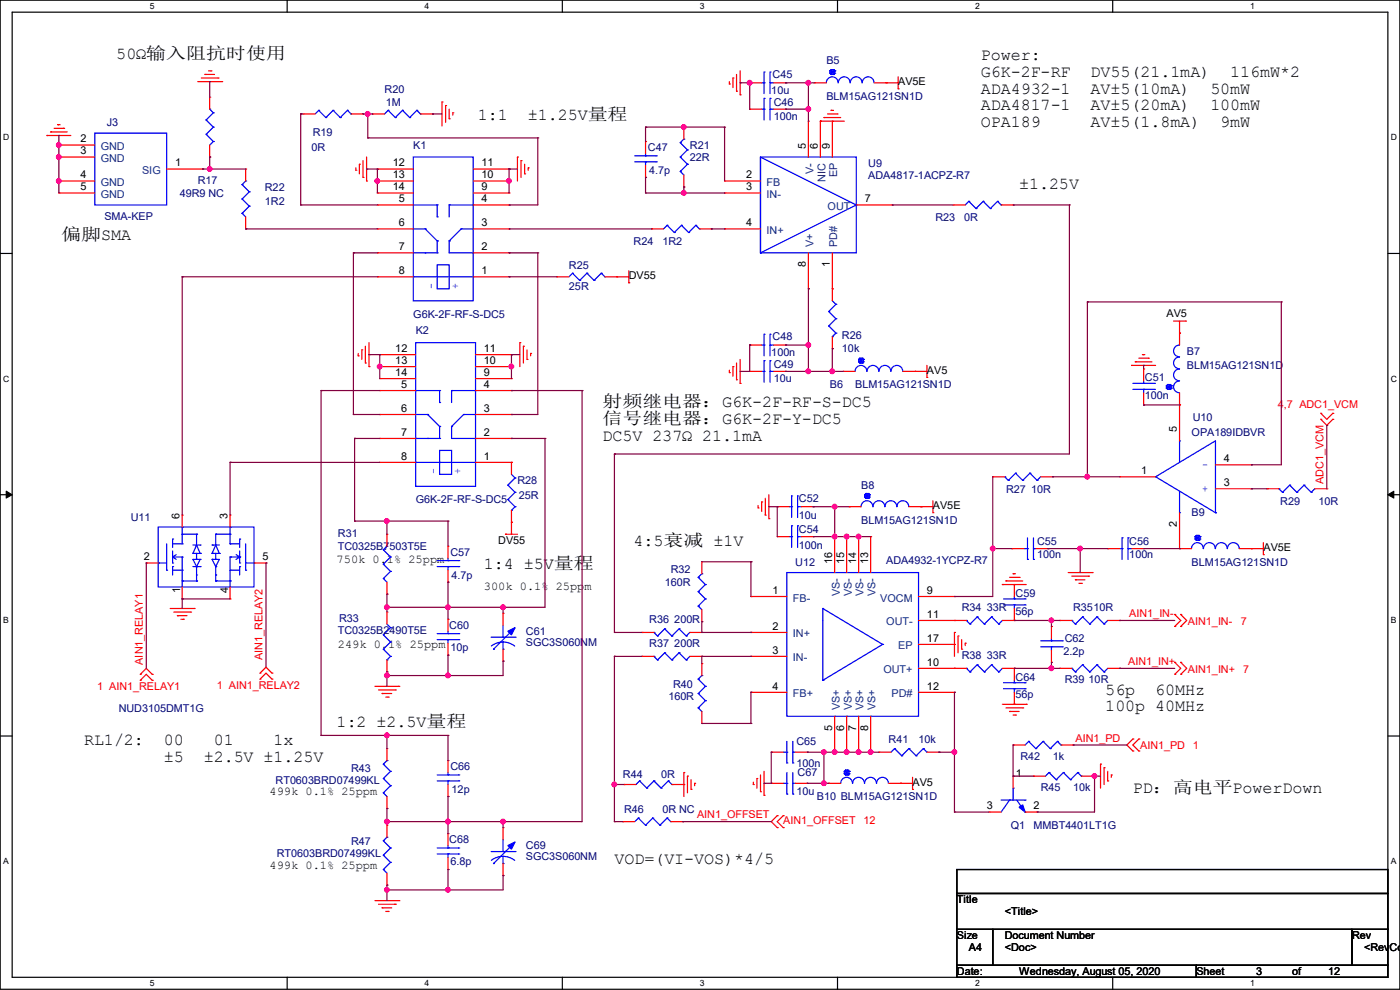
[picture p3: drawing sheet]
<svg xmlns="http://www.w3.org/2000/svg" width="297mm" height="210mm" viewBox="0 0 297 210" stroke-linecap="round" stroke-linejoin="round" font-family="sans-serif">
<defs><g id="words">
<g font-size="3.6">
<text x="24.7" y="12.5">50Ω输入阻抗时使用</text>
<text x="208.1" y="12.7">Power:</text>
<text x="208.1" y="16.3">G6K-2F-RF</text>
<text x="231.4" y="16.3">DV55(21.1mA)</text>
<text x="261" y="16.3">116mW*2</text>
<text x="208.1" y="19.9">ADA4932-1</text>
<text x="208.1" y="23.4">ADA4817-1</text>
<text x="231.4" y="19.9">AV±5(10mA)</text>
<text x="231.4" y="23.4">AV±5(20mA)</text>
<text x="256.8" y="19.9">50mW</text>
<text x="256.8" y="23.4">100mW</text>
<text x="101.4" y="25.4">1:1</text>
<text x="112" y="25.4">±1.25V量程</text>
<text x="208.1" y="27">OPA189</text>
<text x="231.4" y="27">AV±5(1.8mA)</text>
<text x="258.9" y="27">9mW</text>
<text x="216.2" y="40.2">±1.25V</text>
<text x="13" y="50.8">偏脚SMA</text>
<text x="127.8" y="86.4">射频继电器：G6K-2F-RF-S-DC5</text>
<text x="127.8" y="90">信号继电器：G6K-2F-Y-DC5</text>
<text x="127.8" y="93.5">DC5V 237Ω 21.1mA</text>
<text x="134.4" y="115.9">4:5衰减 ±1V</text>
<text x="102.7" y="120.7">1:4 ±5V量程</text>
<text x="234.5" y="147.4">56p</text>
<text x="245.1" y="147.4">60MHz</text>
<text x="71.4" y="154.2">1:2 ±2.5V量程</text>
<text x="234.5" y="150.9">100p 40MHz</text>
<text x="17.8" y="158">RL1/2:</text>
<text x="34.8" y="158">00</text>
<text x="34.8" y="161.6">±5</text>
<text x="43.2" y="161.6">±2.5V ±1.25V</text>
<text x="45.4" y="158">01</text>
<text x="58.1" y="158">1x</text>
<text x="240.3" y="168.2">PD：高电平PowerDown</text>
<text x="130.3" y="183.2">VOD=(VI-VOS)*4/5</text>
</g>
<g font-size="2.5">
<text x="71.4" y="119.5">750k 0.1% 25ppm</text>
<text x="102.7" y="125.1">300k 0.1% 25ppm</text>
<text x="71.7" y="137.5">249k 0.1% 25ppm</text>
<text x="57.2" y="168.7">499k 0.1% 25ppm</text>
<text x="57.2" y="184.2">499k 0.1% 25ppm</text>
</g>
<g font-size="2.3" fill="#000080">
<text x="163.9" y="16.6">C45</text>
<text x="175.3" y="13.5">B5</text>
<text x="81.6" y="19.6">R20</text>
<text x="81.8" y="22.4">1M</text>
<text x="163.6" y="19.9">10u</text>
<text x="164.1" y="22.4">C46</text>
<text x="175.3" y="21.2">BLM15AG121SN1D</text>
<text x="22.7" y="26.8">J3</text>
<text x="66.3" y="28.8">R19</text>
<text x="164.1" y="25.5">100n</text>
<text x="66.1" y="32.1">0R</text>
<text x="87.7" y="31.6">K1</text>
<text x="137.5" y="32.1">C47</text>
<text x="146.4" y="31.6">R21</text>
<text x="146.4" y="34.1">22R</text>
<text x="184.2" y="35.4">U9</text>
<text x="38.1" y="41.7">49R9 NC</text>
<text x="42" y="38.9">R17</text>
<text x="56.2" y="40.5">R22</text>
<text x="137.7" y="36.9">4.7p</text>
<text x="184.2" y="37.9">ADA4817-1ACPZ-R7</text>
<text x="22.1" y="46.6">SMA-KEP</text>
<text x="56.2" y="43.5">1R2</text>
<text x="198.4" y="46.8">R23</text>
<text x="204.5" y="46.8">0R</text>
<text x="134.4" y="51.9">R24</text>
<text x="140.5" y="51.9">1R2</text>
<text x="120.7" y="57">R25</text>
<text x="120.7" y="61.6">25R</text>
<text x="87.7" y="67.4">G6K-2F-RF-S-DC5</text>
<text x="88.2" y="71">K2</text>
<text x="178.6" y="72">R26</text>
<text x="163.6" y="75.5">100n</text>
<text x="163.9" y="72.2">C48</text>
<text x="178.6" y="74.8">10k</text>
<text x="251.8" y="75.3">B7</text>
<text x="164.1" y="78.1">C49</text>
<text x="164.1" y="81.1">10u</text>
<text x="176.1" y="82.4">B6</text>
<text x="181.4" y="82.4">BLM15AG121SN1D</text>
<text x="242.9" y="80.9">C51</text>
<text x="251.8" y="78.3">BLM15AG121SN1D</text>
<text x="242.9" y="84.7">100n</text>
<text x="253" y="89.2">U10</text>
<text x="252.8" y="92.5">OPA189IDBVR</text>
<text x="88.2" y="106.8">G6K-2F-RF-S-DC5</text>
<text x="109.8" y="102.7">R28</text>
<text x="110" y="105.7">25R</text>
<text x="169.5" y="106.5">C52</text>
<text x="182.7" y="103.7">B8</text>
<text x="213.4" y="104.5">R27</text>
<text x="218.7" y="104.5">10R</text>
<text x="271.6" y="107">R29</text>
<text x="279.7" y="107">10R</text>
<text x="27.7" y="110.6">U11</text>
<text x="71.7" y="113.9">R31</text>
<text x="169.5" y="110.1">10u</text>
<text x="169.5" y="113.1">C54</text>
<text x="182.7" y="111.1">BLM15AG121SN1D</text>
<text x="252.8" y="109.6">B9</text>
<text x="71.7" y="116.7">TC0325B7503T5E</text>
<text x="95.6" y="117.9">C57</text>
<text x="168.7" y="120">U12</text>
<text x="169.5" y="116.4">100n</text>
<text x="188" y="119.7">ADA4932-1YCPZ-R7</text>
<text x="220" y="115.7">C55</text>
<text x="220" y="118.4">100n</text>
<text x="239.6" y="115.7">C56</text>
<text x="239.6" y="118.4">100n</text>
<text x="252.8" y="120">BLM15AG121SN1D</text>
<text x="95.8" y="122.8">4.7p</text>
<text x="141" y="124.3">160R</text>
<text x="142.3" y="121.5">R32</text>
<text x="71.9" y="131.9">R33</text>
<text x="204" y="129.6">R34</text>
<text x="209.4" y="129.6">33R</text>
<text x="215.4" y="126.6">C59</text>
<text x="215.4" y="130.4">56p</text>
<text x="227.6" y="129.6">R3510R</text>
<text x="71.7" y="134.4">TC0325B2490T5E</text>
<text x="95.3" y="133.4">C60</text>
<text x="111.6" y="134.7">C61</text>
<text x="111.6" y="137">SGC3S060NM</text>
<text x="137.7" y="132.2">R36</text>
<text x="137.7" y="137.2">R37</text>
<text x="143.1" y="132.2">200R</text>
<text x="143.1" y="137.2">200R</text>
<text x="225.9" y="136.2">C62</text>
<text x="95.6" y="138">10p</text>
<text x="204" y="139.8">R38</text>
<text x="209.4" y="139.8">33R</text>
<text x="225.6" y="139">2.2p</text>
<text x="141.8" y="148.4">160R</text>
<text x="142.8" y="145.9">R40</text>
<text x="215.4" y="144.4">C64</text>
<text x="215.4" y="148.2">56p</text>
<text x="225.9" y="144.9">R39</text>
<text x="230.9" y="144.9">10R</text>
<text x="25.2" y="151">NUD3105DMT1G</text>
<text x="169" y="158.1">C65</text>
<text x="188.5" y="157.6">R41</text>
<text x="194.9" y="157.6">10k</text>
<text x="216.5" y="161.1">R42</text>
<text x="223.3" y="161.1">1k</text>
<text x="58.5" y="166.2">RT0603BRD07499KL</text>
<text x="74.5" y="163.7">R43</text>
<text x="95.6" y="163.4">C66</text>
<text x="132.1" y="164.9">R44</text>
<text x="140.3" y="164.9">0R</text>
<text x="169" y="162.6">100n</text>
<text x="169.2" y="164.7">C67</text>
<text x="220.8" y="167.7">R45</text>
<text x="227.6" y="167.7">10k</text>
<text x="95.8" y="168.2">12p</text>
<text x="132.4" y="172.6">R46</text>
<text x="140.5" y="172.6">0R NC</text>
<text x="169" y="168.7">10u</text>
<text x="173.3" y="169.8">B10 BLM15AG121SN1D</text>
<text x="74.5" y="179.2">R47</text>
<text x="95.3" y="178.9">C68</text>
<text x="214.4" y="175.9">Q1</text>
<text x="219.3" y="175.9">MMBT4401LT1G</text>
<text x="58.7" y="181.7">RT0603BRD07499KL</text>
<text x="95.6" y="183.5">6.8p</text>
<text x="111.6" y="180.2">C69</text>
<text x="111.6" y="182.5">SGC3S060NM</text>
</g>
<g font-size="2.3">
<text x="190.6" y="18.1">AV5E</text>
<text x="17.1" y="30.2">2</text>
<text x="17.1" y="32.8">3</text>
<text x="37.1" y="35.3">1</text>
<text x="83.4" y="35.3">12</text>
<text x="102.2" y="35.3">11</text>
<text x="170.9" y="31.5" transform="rotate(-90 170.9 31.5)">5</text>
<text x="173.5" y="31.5" transform="rotate(-90 173.5 31.5)">6</text>
<text x="176" y="31.5" transform="rotate(-90 176 31.5)">9</text>
<text x="17.1" y="37.8">4</text>
<text x="17.1" y="40.4">5</text>
<text x="83.4" y="37.8">13</text>
<text x="83.4" y="40.4">14</text>
<text x="102.2" y="40.4">9</text>
<text x="102.2" y="37.8">10</text>
<text x="158.3" y="40.4">3</text>
<text x="158.3" y="37.8">2</text>
<text x="84.6" y="42.9">5</text>
<text x="102.2" y="42.9">4</text>
<text x="183.4" y="42.9">7</text>
<text x="84.6" y="48">6</text>
<text x="84.6" y="53.1">7</text>
<text x="102.2" y="53.1">2</text>
<text x="102.2" y="48">3</text>
<text x="158.3" y="48">4</text>
<text x="84.6" y="58.2">8</text>
<text x="102.2" y="58.2">1</text>
<text x="133.4" y="59.3">DV55</text>
<text x="170.9" y="56.7" transform="rotate(-90 170.9 56.7)">8</text>
<text x="176" y="56.7" transform="rotate(-90 176 56.7)">1</text>
<text x="247.5" y="67.1">AV5</text>
<text x="83.9" y="74.7">12</text>
<text x="83.9" y="77.2">13</text>
<text x="102.7" y="77.2">10</text>
<text x="102.7" y="74.7">11</text>
<text x="83.9" y="79.8">14</text>
<text x="85.1" y="82.3">5</text>
<text x="102.7" y="82.3">4</text>
<text x="102.7" y="79.8">9</text>
<text x="196.7" y="79.3">AV5</text>
<text x="85.1" y="87.4">6</text>
<text x="102.7" y="87.4">3</text>
<text x="85.1" y="92.5">7</text>
<text x="102.7" y="92.5">2</text>
<text x="249.7" y="91.7" transform="rotate(-90 249.7 91.7)">5</text>
<text x="85.1" y="97.5">8</text>
<text x="102.7" y="97.5">1</text>
<text x="242.1" y="100.6">1</text>
<text x="259.6" y="98">4</text>
<text x="259.6" y="103.1">3</text>
<text x="38.1" y="110" transform="rotate(-90 38.1 110)">6</text>
<text x="48.3" y="110" transform="rotate(-90 48.3 110)">3</text>
<text x="197.9" y="108">AV5E</text>
<text x="249.7" y="111.8" transform="rotate(-90 249.7 111.8)">2</text>
<text x="30.5" y="118.9">2</text>
<text x="55.7" y="118.9">5</text>
<text x="105.7" y="115.4">DV55</text>
<text x="176.5" y="119.7" transform="rotate(-90 176.5 119.7)">16</text>
<text x="179.1" y="119.7" transform="rotate(-90 179.1 119.7)">15</text>
<text x="181.6" y="119.7" transform="rotate(-90 181.6 119.7)">14</text>
<text x="184.2" y="119.7" transform="rotate(-90 184.2 119.7)">13</text>
<text x="268" y="116.9">AV5E</text>
<text x="38.2" y="125.8" transform="rotate(-90 38.2 125.8)">1</text>
<text x="48.4" y="125.8" transform="rotate(-90 48.4 125.8)">4</text>
<text x="163.9" y="126">1</text>
<text x="196.7" y="126">9</text>
<text x="196.7" y="131.1">11</text>
<text x="163.9" y="133.6">2</text>
<text x="196.7" y="136.1">17</text>
<text x="163.9" y="138.7">3</text>
<text x="196.7" y="141.2">10</text>
<text x="163.9" y="146.3">4</text>
<text x="196.7" y="146.3">12</text>
<text x="176.5" y="155" transform="rotate(-90 176.5 155)">5</text>
<text x="179.1" y="155" transform="rotate(-90 179.1 155)">6</text>
<text x="181.6" y="155" transform="rotate(-90 181.6 155)">7</text>
<text x="184.2" y="155" transform="rotate(-90 184.2 155)">8</text>
<text x="193.6" y="166.7">AV5</text>
<text x="215.5" y="164.9">1</text>
<text x="209.4" y="171.7">3</text>
<text x="219.3" y="171.7">2</text>
<text x="203" y="191.6">Title</text>
<text x="213.2" y="194.1">&lt;Title&gt;</text>
<text x="203" y="199.2">Size</text>
<text x="205.5" y="201.8">A4</text>
<text x="213.2" y="199.2">Document Number</text>
<text x="213.2" y="201.8">&lt;Doc&gt;</text>
<text x="286.8" y="199.2">Rev</text>
<text x="289.4" y="201.8">&lt;RevCod</text>
<text x="203" y="206.8">Date:</text>
<text x="216.2" y="206.8">Wednesday, August 05, 2020</text>
<text x="253.8" y="206.8">Sheet</text>
<text x="266.5" y="206.8">3</text>
<text x="274.1" y="206.8">of</text>
<text x="281.7" y="206.8">12</text>
</g>
<g font-size="2.3" fill="#004080">
<text x="21.4" y="31.8">GND</text>
<text x="21.4" y="34.4">GND</text>
<text x="21.4" y="39.5">GND</text>
<text x="21.4" y="42">GND</text>
<text x="30.1" y="36.9">SIG</text>
<text x="162.6" y="42">IN-</text>
<text x="162.6" y="39.5">FB</text>
<text x="172.5" y="36.9" transform="rotate(-90 172.5 36.9)">V-</text>
<text x="175.1" y="38.5" transform="rotate(-90 175.1 38.5)">NIC</text>
<text x="177.6" y="37.6" transform="rotate(-90 177.6 37.6)">EP</text>
<text x="175.6" y="44.5">OUT</text>
<text x="162.6" y="49.6">IN+</text>
<text x="172.5" y="52.4" transform="rotate(-90 172.5 52.4)">V+</text>
<text x="177.6" y="52.4" transform="rotate(-90 177.6 52.4)">PD#</text>
<text x="168.2" y="127.6">FB-</text>
<text x="178.1" y="126.5" transform="rotate(-90 178.1 126.5)">VS-</text>
<text x="180.7" y="126.5" transform="rotate(-90 180.7 126.5)">VS-</text>
<text x="183.2" y="126.5" transform="rotate(-90 183.2 126.5)">VS-</text>
<text x="185.8" y="126.5" transform="rotate(-90 185.8 126.5)">VS-</text>
<text x="186.7" y="127.6">VOCM</text>
<text x="168.2" y="135.2">IN+</text>
<text x="188" y="132.7">OUT-</text>
<text x="190.6" y="137.8">EP</text>
<text x="168.2" y="140.3">IN-</text>
<text x="187.4" y="142.8">OUT+</text>
<text x="168.2" y="147.9">FB+</text>
<text x="189.2" y="147.9">PD#</text>
<text x="178.1" y="150.7" transform="rotate(-90 178.1 150.7)">VS+</text>
<text x="180.7" y="150.7" transform="rotate(-90 180.7 150.7)">VS+</text>
<text x="183.2" y="150.7" transform="rotate(-90 183.2 150.7)">VS+</text>
<text x="185.8" y="150.7" transform="rotate(-90 185.8 150.7)">VS+</text>
</g>
<g font-size="2.3" fill="#00f">
<text x="92.2" y="61.3" transform="rotate(-90 92.2 61.3)">-</text>
<text x="97.2" y="61.3" transform="rotate(-90 97.2 61.3)">+</text>
<text x="92.7" y="100.6" transform="rotate(-90 92.7 100.6)">-</text>
<text x="97.7" y="100.6" transform="rotate(-90 97.7 100.6)">+</text>
<text x="255.1" y="99.2">-</text>
<text x="255.1" y="104.3">+</text>
</g>
<g font-size="2.3" fill="#f00">
<text x="271.1" y="86.4">4,7 ADC1_VCM</text>
<text x="280.8" y="102.7" transform="rotate(-90 280.8 102.7)">ADC1_VCM</text>
<text x="239.6" y="130.9">AIN1_IN-</text>
<text x="252" y="132.7">AIN1_IN-</text>
<text x="263.2" y="132.7">7</text>
<text x="30.3" y="141" transform="rotate(-90 30.3 141)">AIN1_RELAY1</text>
<text x="55.7" y="140" transform="rotate(-90 55.7 140)">AIN1_RELAY2</text>
<text x="239.3" y="141.1">AIN1_IN+</text>
<text x="252" y="142.8">AIN1_IN+</text>
<text x="263.7" y="142.8">7</text>
<text x="20.6" y="146.4">1 AIN1_RELAY1</text>
<text x="46" y="146.1">1 AIN1_RELAY2</text>
<text x="228.1" y="157.3">AIN1_PD</text>
<text x="241.9" y="158.8">AIN1_PD</text>
<text x="253" y="158.8">1</text>
<text x="147.9" y="173.6">AIN1_OFFSET</text>
<text x="166.2" y="174.8">AIN1_OFFSET</text>
<text x="183.2" y="174.8">12</text>
</g>
<g font-size="1.8">
<text x="31.8" y="1.9">5</text>
<text x="90.1" y="1.9">4</text>
<text x="148.5" y="1.9">3</text>
<text x="206.8" y="1.9">2</text>
<text x="265.2" y="1.9">1</text>
<text x=".7" y="29.8">D</text>
<text x="295.1" y="29.8">D</text>
<text x=".7" y="80.9">C</text>
<text x="295.1" y="80.9">C</text>
<text x=".7" y="132.1">B</text>
<text x="295.1" y="132.1">B</text>
<text x=".7" y="183.3">A</text>
<text x="295.1" y="183.3">A</text>
<text x="31.8" y="209.2">5</text>
<text x="90.1" y="209.2">4</text>
<text x="148.5" y="209.2">3</text>
<text x="206.8" y="209.2">2</text>
<text x="265.2" y="209.2">1</text>
</g>
</g></defs>
<path d="M0 0h297v209.8h-297zM2.6 2.6h291.8v204.7h-291.8z" fill="none" stroke="#000" stroke-width=".25"/>
<g fill="#fff">
<path d="M31.7 .3h1v2h-1z"/>
<path d="M31.7 207.6h1v1.9h-1z"/>
</g>
<path d="M60.9 0v2.6M60.9 207.3v2.5" fill="none" stroke="#000" stroke-width=".25"/>
<g fill="#fff">
<path d="M90.1 .3h1v2h-1z"/>
<path d="M90.1 207.6h1v1.9h-1z"/>
</g>
<path d="M119.3 0v2.6M119.3 207.3v2.5" fill="none" stroke="#000" stroke-width=".25"/>
<g fill="#fff">
<path d="M148.5 .3h.9v2h-.9z"/>
<path d="M148.5 207.6h.9v1.9h-.9z"/>
</g>
<path d="M177.7 0v2.6M177.7 207.3v2.5" fill="none" stroke="#000" stroke-width=".25"/>
<g fill="#fff">
<path d="M206.8 .3h1v2h-1z"/>
<path d="M206.8 207.6h1v1.9h-1z"/>
</g>
<path d="M236.1 0v2.6M236.1 207.3v2.5" fill="none" stroke="#000" stroke-width=".25"/>
<g fill="#fff">
<path d="M265.2 .3h1v2h-1z"/>
<path d="M265.2 207.6h1v1.9h-1z"/>
<path d="M.7 28.2h1.2v1.9h-1.2z"/>
<path d="M295.1 28.2h1.2v1.9h-1.2z"/>
<path d="M.7 79.3h1.2v2h-1.2z"/>
<path d="M295.1 79.3h1.2v2h-1.2z"/>
</g>
<path d="M0 53.8h2.6M294.4 53.8h2.6" fill="none" stroke="#000" stroke-width=".25"/>
<g fill="#fff">
<path d="M.7 130.5h1.2v2h-1.2z"/>
<path d="M295.1 130.5h1.1v2h-1.1z"/>
</g>
<path d="M0 104.9h2.6M294.4 104.9h2.6" fill="none" stroke="#000" stroke-width=".25"/>
<path d="M1.3 104.2l1.3 .7-1.3 .8zM294.4 104.9l1.3-.7v1.5z" fill="#000" stroke="#000" stroke-width=".21"/>
<g fill="#fff">
<path d="M.7 181.7h1.2v2h-1.2z"/>
<path d="M295.1 181.7h1.1v2h-1.1z"/>
</g>
<path d="M0 156.1h2.6M294.4 156.1h2.6M203 184.4h91.4v5.1h-91.4zM203 189.5h91.4v7.6h-91.4zM203 197.1h7.6v7.7h-7.6zM210.6 197.1h76.2v7.7h-76.2zM286.8 197.1h7.6v7.7h-7.6zM203 204.8h50.8v2.5h-50.8zM253.8 204.8h40.6v2.5h-40.6z" fill="none" stroke="#000" stroke-width=".25"/>
<g fill="none" stroke="#f00" stroke-width=".25">
<path d="M42 17.3h5M42.7 16.6h3.6M43.5 15.8h.1M43.5 15.8h2M44.2 15h.5M44.7 15h.1M46.3 16.6h.1M47 17.3h.1M154.7 17.8h.1M154.7 17.3v.5M155.5 16.6h.1M155.5 16.6v2"/>
<path d="M156.3 19.3h.1M156.3 15.8v3.5M157 15v5.1M159 17.6h.1M159 17.6h2.6M164.1 17.6h2.6M166.7 17.6h.1M172.8 17.6h.1M172.8 17.6h2.5M185.5 17.6h5M188 17.6h.1M190.5 18.8h.1"/>
<path d="M190.5 16.3v2.5M9.9 28.7h.1M9.9 28.7h5.1M10.7 28h.1M10.7 28h3.6M11.5 27.2h2M12.2 26.5h.1M12.2 26.5h.5M12.5 30.8h.1M12.5 33.3h.1M12.5 38.4h.1M12.5 38.4h7.6"/>
<path d="M12.5 30.8h7.6M12.5 33.3h7.6M13.5 27.2h.1M35.3 35.9h7.7M43 35.9h.1M44.5 33.3h.1M44.5 20.6h.1M44.5 20.6v2.6M44.5 30.8v2.5M52.1 35.9h.1M52.1 35.9v2.5M64.3 24.2h.1"/>
<path d="M64.3 24.2h2.5M74.5 24.2h2.5M75.5 36.1h.1M75.5 35.6v.5M76.2 34.8h.1M76.2 34.8v2.1M77 37.6h.1M77 24.2h.1M77 34.1v3.5M77.8 38.4h.1M77.8 33.3v5.1M79 24.2h.1"/>
<path d="M79 24.2h2.6M80.1 35.9h.1M80.1 38.4h.1M80.1 38.4h7.6M80.1 35.9h7.6M89.2 24.2h2.5M91.7 24.2h.1M93.8 21.6h.1M93.8 21.6v5.1M94.5 22.4h.1M94.5 22.4v3.6M95.3 25.2h.1"/>
<path d="M95.3 23.2v2M96.1 23.9h.1M96.1 23.9v.5M100.4 38.4h7.6M100.4 35.9h7.6M108 38.4h.1M108 35.9h.1M109.8 33.3h.1M109.8 33.3v5.1M110.5 34.1h.1M110.5 34.1v3.5M111.3 36.9h.1"/>
<path d="M111.3 34.8v2.1M112.1 35.6h.1M112.1 35.6v.5M136.9 30h.1M136.9 37.6h.1M136.9 30v2.6M136.9 35.1v2.5M145.1 39.7h.1M145.1 27h.1M145.1 27v2.5M145.1 37.1v2.6M153.7 38.4h.1"/>
<path d="M153.7 38.4h7.6M157 20.1h.1M159 23.2h.1M159 23.2h2.6M164.1 23.2h2.6M166.7 23.2h.1M171.5 25.7h.1M171.5 25.7v7.6M174 25.7h.1M174 25.7h5.1M174 25.7v7.6M174.8 24.9h.1"/>
<path d="M174.8 24.9h3.6M175.6 24.2h2M176.3 23.4h.1M176.3 23.4h.5M176.6 25.7h.1M176.6 25.7v7.6M177.6 24.2h.1M12.5 40.9h.1M12.5 40.9h7.6M52.1 48.6h.1M52.1 46v2.6M80.1 43.5h.1"/>
<path d="M80.1 48.6h.1M80.1 53.6h.1M80.1 58.7h.1M80.1 40.9h.1M80.1 58.7h7.6M80.1 40.9h7.6M80.1 48.6h7.6M80.1 43.5h7.6M80.1 53.6h7.6M100.4 58.7h7.6M100.4 40.9h7.6M100.4 48.6h7.6"/>
<path d="M100.4 43.5h7.6M100.4 53.6h7.6M108 58.7h.1M108 53.6h.1M108 48.6h.1M108 43.5h.1M108 40.9h.1M118.2 58.7h.1M118.2 58.7h2.5M128.3 58.7h5.1M130.9 58.7h.1M133.4 60h.1"/>
<path d="M133.4 57.4v2.6M138.2 48.6h.1M138.2 48.6h2.6M148.4 48.6h2.5M150.9 48.6h.1M153.7 40.9h.1M153.7 48.6h.1M153.7 40.9h7.6M153.7 48.6h7.6M171.5 53.6v7.7M176.6 53.6v10.2M181.7 43.5h7.6"/>
<path d="M189.3 43.5h.1M202.2 43.5h.1M202.2 43.5h2.6M212.4 43.5h2.5M214.9 43.5h.1M76 75.5h.1M76 75v.5M76.8 74.2h.1M76.8 74.2v2M77.5 77h.1M77.5 73.4v3.6M78.3 77.8h.1"/>
<path d="M78.3 72.7v5.1M80.6 75.2h.1M80.6 77.8h.1M80.6 75.2h7.6M80.6 77.8h7.6M100.9 75.2h7.6M100.9 77.8h7.6M108.5 77.8h.1M108.5 75.2h.1M110.3 72.7h.1M110.3 72.7v5.1M111 73.4h.1"/>
<path d="M111 73.4v3.6M111.8 76.2h.1M111.8 74.2v2M112.6 75h.1M112.6 75v.5M154.7 79h.1M154.7 78.5v.5M155.5 77.8h.1M155.5 77.8v2M156.3 77v3.6M157 76.2v5.1M159 73.2h.1"/>
<path d="M159 78.8h.1M159 78.8h2.6M159 73.2h2.6M164.1 78.8h2.6M164.1 73.2h2.6M166.7 73.2h.1M166.7 78.8h.1M171.5 61.3h.1M176.6 61.3h.1M176.6 74h.1M176.6 71.4v2.6M178.9 78.8h.1"/>
<path d="M178.9 78.8h2.5M191.6 78.8h5M194.1 78.8h.1M196.6 77.5v2.6M240.1 77.5h.1M240.1 77.5h5.1M240.8 76.8h.1M240.8 76.8h3.6M241.6 76h2M242.4 75.2h.1M242.4 75.2h.5M242.6 78.3h.1"/>
<path d="M242.6 78.3v2.5M243.6 76h.1M249 68.1h2.5M250.2 70.7h.1M250.2 68.1v5.1M251.5 68.1h.1M80.6 82.8h.1M80.6 87.9h.1M80.6 93h.1M80.6 98.1h.1M80.6 80.3h.1M80.6 98.1h7.6"/>
<path d="M80.6 93h7.6M80.6 87.9h7.6M80.6 82.8h7.6M80.6 80.3h7.6M100.9 98.1h7.6M100.9 93h7.6M100.9 87.9h7.6M100.9 82.8h7.6M100.9 80.3h7.6M108.5 98.1h.1M108.5 93h.1M108.5 87.9h.1"/>
<path d="M108.5 82.8h.1M108.5 80.3h.1M108.5 98.1v2.5M156.3 80.6h.1M157 81.3h.1M196.6 80.1h.1M242.6 85.9h.1M242.6 83.4v2.5M250.2 85.9h.1M250.2 83.4v10.1M257.9 98.6h7.6M265.5 98.6h.1"/>
<path d="M280.2 88.9h.1M280.2 87.7h.1M280.2 88.9l1.3 1.3 1.2-1.3M280.2 87.7l1.3 1.2 1.2-1.2M282.7 88.9h.1M282.7 87.7h.1M31 119.4h.1M31 119.4h2.6M38.7 109.3h.1M38.7 109.3v2.5M48.8 109.3h.1M48.8 109.3v2.5"/>
<path d="M53.9 119.4h2.5M56.4 119.4h.1M82.1 113.3h.1M82.1 113.3v2.6M95 115.9h.1M95 115.9v2.5M107.2 113.3h.1M107.2 113.3h2.6M108.5 110.8h.1M108.5 108.2v5.1M148.9 119.2h.1M148.9 119.2v2.5"/>
<path d="M160.8 107.7h.1M160.8 107.2v.5M161.6 106.5h.1M161.6 106.5v2M162.3 109.3h.1M162.3 105.7v3.6M163.1 110h.1M163.1 104.9v5.1M164.9 107.5h.1M164.9 113.8h.1M164.9 107.5h2.5M164.9 113.8h2.5"/>
<path d="M170 107.5h2.5M170 113.8h2.5M172.5 107.5h.1M172.5 113.8h.1M177.1 113.8h.1M177.1 113.8v7.7M179.6 113.8h.1M179.6 113.8v7.7M180.1 107.5h.1M180.1 107.5h2.6M182.2 113.8h.1M182.2 113.8v7.7"/>
<path d="M184.7 113.8h.1M184.7 113.8v7.7M192.8 107.5h5.1M195.4 107.5h.1M197.9 108.8h.1M197.9 106.2v2.6M210.6 101.1h.1M210.6 101.1h2.5M214.7 116.4h.1M214.7 116.4h2.5M219.8 116.4h2.5M220.8 101.1h2.5"/>
<path d="M222.3 116.4h.1M223.3 101.1h.1M235 116.4h.1M235 116.4h2.5M237.5 101.1h.1M237.5 101.1h7.7M240.1 116.4h2.5M242.6 116.4h.1M250.2 116.4h.1M250.2 108.8v7.6M250.2 116.4h2.6M257.9 103.7h7.6"/>
<path d="M262.9 116.4h5.1M265.5 116.4h.1M265.5 103.7h.1M268 117.6h.1M268 115.1v2.5M268.8 103.7h.1M268.8 103.7h2.5M278.9 103.7h2.6M281.5 103.7h.1M36.1 129.1h5.1M36.9 129.8h3.5M37.6 130.6h.1"/>
<path d="M37.6 130.6h2.1M38.4 131.4h.5M38.7 127h.1M38.7 124.5v2.5M38.9 131.4h.1M40.4 129.8h.1M41.2 129.1h.1M48.8 127h.1M48.8 124.5v2.5M82.1 126h.1M82.1 129.8h.1M82.1 123.5v2.5"/>
<path d="M82.1 129.8v2.6M82.1 140v2.5M95 131.4h.1M95 139h.1M95 123.5h.1M95 120.9v2.6M95 131.4v2.5M95 136.4v2.6M106.7 130.1h.1M106.7 130.1v2.5M106.7 137.7v2.6M136.2 134.2h.1"/>
<path d="M136.2 139.2h.1M136.2 134.2h2.5M136.2 139.2h2.5M146.3 134.2h2.6M146.3 139.2h2.6M148.9 131.9h.1M148.9 134.2h.1M148.9 139.2h.1M148.9 129.3v2.6M159.3 126.5h.1M159.3 134.2h.1M159.3 139.2h.1"/>
<path d="M159.3 134.2h7.6M159.3 139.2h7.6M159.3 126.5h7.6M194.9 131.6h10.1M194.9 126.5h7.6M194.9 136.7h7.6M202.5 134.2h.1M202.5 131.6h.1M202.5 126.5h.1M202.5 136.7h.1M202.5 134.2v5M203.2 134.9h.1"/>
<path d="M203.2 134.9v3.6M204 137.7h.1M204 135.7v2M204.8 136.4h.1M204.8 136.4v.5M212.6 124h.1M212.6 124h5.1M212.6 131.6h2.6M213.4 123.2h.1M213.4 123.2h3.6M214.2 122.5h2M214.9 121.7h.1"/>
<path d="M214.9 121.7h.5M215.2 124h.1M215.2 131.6h.1M215.2 124v2.5M215.2 129.1v2.5M216.2 122.5h.1M223.1 132.9h.1M223.1 132.9v2.5M223.1 138v2.5M224.8 131.6h.1M224.8 131.6h2.6M226.6 121.5h5.1"/>
<path d="M227.4 122.2h3.5M228.1 123h.1M228.1 123h2.1M228.9 123.7h.5M229.4 123.7h.1M230.9 122.2h.1M231.7 121.5h.1M235 131.6h2.5M237.5 131.6h.1M249.2 130.3h.1M249.2 132.9h.1M249.2 130.3l1.3 1.3-1.3 1.3"/>
<path d="M250.5 130.3h.1M250.5 132.9h.1M250.5 130.3l1.3 1.3-1.3 1.3M29.8 143h.1M29.8 144.3h.1M29.8 143l1.2-1.2 1.3 1.2M29.8 144.3l1.2-1.3 1.3 1.3M32.3 143h.1M32.3 144.3h.1M55.2 142.8h.1M55.2 144.1h.1M55.2 142.8l1.2-1.3 1.3 1.3"/>
<path d="M55.2 144.1l1.2-1.3 1.3 1.3M57.7 142.8h.1M57.7 144.1h.1M79.5 145.6h5.1M80.3 146.3h3.6M81.1 147.1h.1M81.1 147.1h2M81.8 147.9h.5M82.1 158.8h.1M82.1 142.5h.1M82.1 158.8v2.5M82.3 147.9h.1"/>
<path d="M83.9 146.3h.1M84.6 145.6h.1M106.7 140.3h.1M148.9 153.5h.1M148.9 140.8h.1M148.9 140.8v2.5M148.9 150.9v2.6M159.3 146.9h.1M159.3 146.9h7.6M163.6 159.6h.1M163.6 159.6h2.6M168.7 159.6h2.5"/>
<path d="M171.2 159.6h.1M177.1 159.6h.1M177.1 151.9v7.7M179.6 159.6h.1M179.6 151.9v7.7M182.2 159.6h.1M182.2 151.9v7.7M184.7 159.6h.1M184.7 151.9v7.7M186.5 159.6h.1M186.5 159.6h2.5M194.9 141.8h10.1"/>
<path d="M194.9 146.9h7.6M196.6 159.6h2.6M199.2 159.6h.1M202.5 141.8h.1M202.5 146.9h.1M212.6 149.4h5.1M212.6 141.8h2.6M213.4 150.2h3.6M214.2 150.9h.1M214.2 150.9h2M214.9 158h.1M214.9 151.7h.5"/>
<path d="M214.9 158h2.6M215.2 141.8h.1M215.2 149.4h.1M215.2 141.8v2.5M215.2 146.9v2.5M215.4 151.7h.1M217 150.2h.1M217.7 149.4h.1M223.1 140.5h.1M224.8 141.8h.1M224.8 141.8h2.6M225.1 158h2.5"/>
<path d="M227.6 158h.1M235 141.8h2.5M237.5 141.8h.1M240.3 156.8h.1M240.3 159.3h.1M240.3 156.8l-1.2 1.2 1.2 1.3M241.6 159.3h.1M241.6 156.8h.1M241.6 156.8l-1.3 1.2 1.3 1.3M249.2 140.5h.1M249.2 143h.1M249.2 140.5l1.3 1.3-1.3 1.2"/>
<path d="M250.5 140.5h.1M250.5 143h.1M250.5 140.5l1.3 1.3-1.3 1.2M82.1 171.5h.1M82.1 175h.1M82.1 169v2.5M82.1 175v2.6M95 161.3h.1M95 169h.1M95 176.8h.1M95 161.3v2.6M95 166.4v2.6"/>
<path d="M95 176.8v2.6M106.7 175.6h.1M106.7 175.6v2.5M132.1 174.3h.1M132.1 174.3h2.6M132.4 166.4h.1M132.4 166.4h2.5M142.3 174.3h2.5M142.5 166.4h2.6M144.8 174.3h.1M145.1 163.9h.1M145.1 166.4h.1"/>
<path d="M145.1 163.9v5.1M145.8 164.6h.1M145.8 164.6v3.6M146.6 167.4h.1M146.6 165.4v2M147.4 166.2h.1M147.4 166.2v.5M159.8 166.4h.1M159.8 165.9v.5M160.6 165.1h.1M160.6 165.1v2.1M161.3 167.9h.1"/>
<path d="M161.3 164.4v3.5M162.1 168.7h.1M162.1 163.6v5.1M163.6 166.2h.1M163.6 166.2h2.6M164.9 173h.1M164.9 175.6h.1M164.9 173l-1.3 1.3 1.3 1.3M166.2 175.6h.1M166.2 173h.1M166.2 173l-1.3 1.3 1.3 1.3M168.7 166.2h2.5"/>
<path d="M171.2 166.2h.1M175.8 166.2h.1M175.8 166.2h2.6M188.5 166.2h5.1M191.1 166.2h.1M193.6 167.4h.1M193.6 164.9v2.5M209.8 172.3h.1M209.8 172.3h2.6M214.9 164.6h.1M214.9 164.6v2.6M217.5 172.3h2.5"/>
<path d="M219.2 164.6h.1M219.2 164.6h2.6M220 172.3h.1M229.4 164.6h2.5M231.9 164.6h.1M233.5 162.1h.1M233.5 162.1v5.1M234.2 162.9h.1M234.2 162.9v3.5M235 165.7h.1M235 163.6v2.1M235.8 164.4h.1"/>
<path d="M235.8 164.4v.5M79.5 191.1h5.1M80.3 191.8h3.6M81.1 192.6h.1M81.1 192.6h2M81.8 193.3h.5M82.1 187.7h.1M82.1 185.2v2.5M82.3 193.3h.1M83.9 191.8h.1M84.6 191.1h.1M95 184.4h.1"/>
<path d="M95 181.9v2.5M106.7 185.7h.1M106.7 183.2v2.5"/>
</g>
<g fill="none" stroke="#00f" stroke-width=".25">
<path d="M161.6 17.6h.5M162.1 17.6h.1M162.1 15.3h.1M162.1 15.3v4.6M163.4 15.3h.1M163.4 17.6h.1M163.4 15.3v4.6M163.4 17.6h.7M175.3 17.6a1.25 1.25 0 0 1 1.3-1.3 1.25 1.25 0 0 1 1.2 1.3M176.1 15.5h.1M176.1 15h.1M176.1 15.5l.2 .3"/>
<path d="M176.1 15v.5M176.1 15l1 .5M176.3 14.8h.1M176.3 15.8h.1M176.3 14.8l-.2 .2M176.3 14.8h.5M176.3 14.8l.5 1M176.3 15.8h.5M176.8 14.8h.1M176.8 15.8h.1M176.8 14.8l-.5 1M176.8 14.8l.3 .2"/>
<path d="M177.1 15h.1M177.1 15.5h.1M177.1 15l-1 .5M177.1 15v.5M177.1 15.5l-.3 .3M177.8 17.6a1.25 1.25 0 0 1 1.3-1.3 1.25 1.25 0 0 1 1.2 1.3M180.4 17.6a1.25 1.25 0 0 1 1.2-1.3 1.25 1.25 0 0 1 1.3 1.3M182.9 17.6a1.25 1.25 0 0 1 1.3-1.3 1.25 1.25 0 0 1 1.2 1.3M20.1 28.2h15.2v15.3h-15.2zM43.7 28.5h.1M43.7 25.4h.1M43.7 28.5l1.6 1.5"/>
<path d="M43.7 25.4l1.6 1.6M44.5 23.2h.1M44.5 23.2l.8 .7M45.3 30h.1M45.3 27h.1M45.3 23.9h.1M45.3 30l-.8 .8M45.3 27l-1.6 1.5M45.3 23.9l-1.6 1.5M51.4 39.2h.1M51.4 39.2l1.5 1.5M52.1 38.4h.1"/>
<path d="M52.1 38.4l-.7 .8M67.6 23.4h.1M67.6 23.4l-.8 .8M67.6 23.4l1.5 1.5M69.1 24.9h.1M70.7 23.4h.1M70.7 23.4l-1.6 1.5M70.7 23.4l1.5 1.5M72.2 24.9h.1M73.7 23.4h.1M73.7 23.4l-1.5 1.5M73.7 23.4l.8 .8"/>
<path d="M74.5 24.2h.1M82.3 23.4h.1M82.3 23.4l-.7 .8M82.3 23.4l1.6 1.5M83.9 24.9h.1M85.4 23.4h.1M85.4 23.4l-1.5 1.5M85.4 23.4l1.5 1.5M86.9 24.9h.1M87.7 33.3h12.7v30.5h-12.7zM88.4 23.4h.1M88.4 23.4l-1.5 1.5"/>
<path d="M88.4 23.4l.8 .8M89.2 24.2h.1M134.7 34.3h4.5M134.7 33.1h4.5M136.9 33.1h.1M136.9 34.3h.1M136.9 32.6v.5M136.9 34.3v.8M139.2 34.3h.1M139.2 33.1h.1M144.3 36.4h.1M144.3 33.3h.1"/>
<path d="M144.3 30.3h.1M144.3 36.4l.8 .7M144.3 33.3l1.5 1.5M144.3 30.3l1.5 1.5M145.1 29.5h.1M145.1 29.5l-.8 .8M145.8 34.8h.1M145.8 31.8h.1M145.8 34.8l-1.5 1.6M145.8 31.8l-1.5 1.5M161.3 33.3h20.4v20.3h-20.4zM161.6 23.2h.5"/>
<path d="M162.1 23.2h.1M162.1 20.9h.1M162.1 20.9v4.5M163.4 20.9h.1M163.4 23.2h.1M163.4 20.9v4.5M163.4 23.2h.7M51.4 45.3h.1M51.4 42.2h.1M51.4 45.3l.7 .7M51.4 42.2l1.5 1.5M52.9 43.7h.1"/>
<path d="M52.9 40.7h.1M52.9 43.7l-1.5 1.6M52.9 40.7l-1.5 1.5M87.7 58.7h.1M87.7 58.7h12.7M87.7 53.6h5.1M87.7 43.5h5.1M87.7 48.6h2.5M90.2 53.6h.1M90.2 48.6h.1M90.2 48.6l2.6 2.5M92.8 56.2h2.5v5.1h-2.5z"/>
<path d="M92.8 43.5h.1M92.8 46h.1M92.8 53.6h.1M92.8 51.1h.1M92.8 43.5v2.5M92.8 51.1v2.5M95.3 51.1h.1M95.3 43.5h.1M95.3 51.1v2.5h5.1M95.3 43.5h5.1M95.3 43.5v2.5M97.8 48.6h.1"/>
<path d="M97.8 48.6h2.6M97.8 48.6l-2.5 2.5M100.4 58.7h.1M100.4 53.6h.1M100.4 43.5h.1M121.5 58h.1M121.5 58l-.8 .7M121.5 58l1.5 1.5M123 59.5h.1M124.5 58h.1M124.5 58l-1.5 1.5M124.5 58l1.5 1.5"/>
<path d="M126 59.5h.1M127.6 58h.1M127.6 58l-1.6 1.5M127.6 58l.7 .7M128.3 58.7h.1M141.5 47.8h.1M141.5 47.8l-.7 .8M141.5 47.8l1.5 1.5M143 49.3h.1M144.6 47.8h.1M144.6 47.8l-1.6 1.5M144.6 47.8l1.5 1.5"/>
<path d="M146.1 49.3h.1M147.6 47.8h.1M147.6 47.8l-1.5 1.5M147.6 47.8l.8 .8M148.4 48.6h.1M161.3 53.6h.1M181.7 43.5h.1M181.7 43.5l-20.4-10.2v20.3M181.7 43.5l-20.4 10.1M205.5 42.7h.1M205.5 42.7l-.7 .8M205.5 42.7l1.6 1.5"/>
<path d="M207.1 44.2h.1M208.6 42.7h.1M208.6 42.7l-1.5 1.5M208.6 42.7l1.5 1.5M210.1 44.2h.1M211.6 42.7h.1M211.6 42.7l-1.5 1.5M211.6 42.7l.8 .8M212.4 43.5h.1M88.2 72.7h12.7v30.5h-12.7zM161.6 73.2h.5M161.6 78.8h.5"/>
<path d="M162.1 73.2h.1M162.1 70.9h.1M162.1 78.8h.1M162.1 76.5h.1M162.1 70.9v4.6M162.1 76.5v4.6M163.4 70.9h.1M163.4 73.2h.1M163.4 76.5h.1M163.4 78.8h.1M163.4 73.2h.7M163.4 70.9v4.6"/>
<path d="M163.4 76.5v4.6M163.4 78.8h.7M175.8 66.1h.1M175.8 69.1h.1M175.8 66.1l1.5 1.5M175.8 69.1l1.5 1.6M176.6 71.4h.1M176.6 63.8l.7 .8M177.3 64.6h.1M177.3 67.6h.1M177.3 70.7h.1M177.3 64.6l-1.5 1.5"/>
<path d="M177.3 67.6l-1.5 1.5M177.3 70.7l-.7 .7M181.4 78.8a1.25 1.25 0 0 1 1.2-1.3 1.25 1.25 0 0 1 1.3 1.3M182.2 76.8h.1M182.2 76.2h.1M182.2 76.8l.2 .2M182.2 76.2v.6M182.2 76.2l1 .6M182.4 76h.1M182.4 77h.1M182.4 76l-.2 .2M182.4 76h.5"/>
<path d="M182.4 76l.5 1M182.4 77h.5M182.9 76h.1M182.9 77h.1M182.9 76l-.5 1M182.9 76l.3 .2M183.2 76.2h.1M183.2 76.8h.1M183.2 76.2l-1 .6M183.2 76.2v.6M183.2 76.8l-.3 .2M183.9 78.8a1.25 1.25 0 0 1 1.3-1.3 1.25 1.25 0 0 1 1.2 1.3"/>
<path d="M186.5 78.8a1.25 1.25 0 0 1 1.2-1.3 1.25 1.25 0 0 1 1.3 1.3M189 78.8a1.25 1.25 0 0 1 1.3-1.3 1.25 1.25 0 0 1 1.2 1.3M250.2 73.2a1.25 1.25 0 0 0-1.2 1.2 1.25 1.25 0 0 0 1.2 1.3M250.2 75.7a1.25 1.25 0 0 0-1.2 1.3 1.25 1.25 0 0 0 1.2 1.2M250.2 78.3a1.25 1.25 0 0 0-1.2 1.2 1.25 1.25 0 0 0 1.2 1.3M88.2 98.1h.1M88.2 98.1h12.7M88.2 93h5.1M88.2 82.8h5.1M88.2 87.9h2.5M90.7 93h.1M90.7 87.9h.1"/>
<path d="M90.7 87.9l2.6 2.6M93.3 95.5h2.5v5.1h-2.5zM93.3 82.8h.1M93.3 85.4h.1M93.3 93h.1M93.3 90.5h.1M93.3 82.8v2.6M93.3 90.5v2.5M95.8 90.5h.1M95.8 82.8h.1M95.8 90.5v2.5h5.1M95.8 82.8h5.1"/>
<path d="M95.8 82.8v2.6M98.3 87.9h.1M98.3 87.9h2.6M98.3 87.9l-2.5 2.6M100.9 98.1h.1M100.9 93h.1M100.9 82.8h.1M240.3 82.6h4.6M240.3 81.3h4.6M242.6 81.3h.1M242.6 82.6h.1M242.6 80.8v.5"/>
<path d="M242.6 82.6v.8M244.9 82.6h.1M244.9 81.3h.1M247.4 82.3h.1M247.4 81.8h.1M247.4 82.3l.3 .3M247.4 81.8v.5M247.4 81.8l1.1 .5M247.7 81.6h.1M247.7 82.6h.1M247.7 82.6h.5M247.7 81.6l.5 1"/>
<path d="M247.7 81.6l-.3 .2M247.7 81.6h.5M248.2 82.6h.1M248.2 81.6h.1M248.2 81.6l.3 .2M248.2 81.6l-.5 1M248.5 82.3h.1M248.5 81.8h.1M248.5 82.3l-.3 .3M248.5 81.8l-1.1 .5M248.5 81.8v.5M250.2 93.5h.1"/>
<path d="M250.2 80.8a1.25 1.25 0 0 0-1.2 1.3 1.25 1.25 0 0 0 1.2 1.2M250.2 93.5v4.6M33.6 111.8h20.3v12.7h-20.3zM33.6 119.4h.1M33.6 119.4h1.7M35.3 115.4v5.5M36.6 119.4h.1M36.6 114.3h.1M36.6 118.2h.1M36.6 114.3v1.8M36.6 116.9v2.5M36.6 115.4h2.1"/>
<path d="M36.6 118.2h2.1M36.6 118.2l.8 .5M37.4 117.6l-.8 .6M38.7 115.4h.1M38.7 118.2h.1M38.7 113.3h.1M38.7 111.8h.1M38.7 111.8v3.6M38.7 118.2v6.3M38.7 113.3h3M40.9 117.4h.1M40.9 117.4h1.6"/>
<path d="M40.9 115.6h1.6M41.7 113.3h.1M41.7 118.7h.1M41.7 115.6l-.8 1.8M41.7 115.6l.8 1.8M41.7 113.3v2.3M41.7 117.4v1.3M42.5 117.4h.1M42.5 115.6h.1M42.5 118.7h.1M42.5 118.7h-1.6l.8 1.5M42.5 118.7l-.8 1.5"/>
<path d="M45 118.7h.1M45 117.4h.1M45 115.6h.1M45 117.4h1.5M45 115.6h1.5M45 118.7h1.5l-.7 1.5M45 118.7l.8 1.5M45.8 113.3h.1M45.8 118.7h.1M45.8 113.3h3M45.8 113.3v2.3M45.8 117.4v1.3"/>
<path d="M45.8 115.6l.7 1.8M45.8 115.6l-.8 1.8M46.5 117.4h.1M48.8 115.4h.1M48.8 118.2h.1M48.8 113.3h.1M48.8 111.8h.1M48.8 115.4h2M48.8 118.2h2M48.8 111.8v3.6M48.8 118.2v6.3M50.1 117.6l.7 .6"/>
<path d="M50.8 118.2h.1M50.8 119.4h.1M50.8 114.3h.1M50.8 114.3v1.8M50.8 116.9v2.5M50.8 118.2l-.7 .5M52.1 119.4h1.8M52.1 115.4v5.5M53.9 119.4h.1M81.3 119.7h.1M81.3 116.6h.1M81.3 119.7l1.5 1.5"/>
<path d="M81.3 116.6l1.5 1.6M82.1 115.9h.1M82.1 115.9l-.8 .7M82.8 118.2h.1M82.8 118.2l-1.5 1.5M92.8 118.9h4.5M95 118.9h.1M95 118.4v.5M97.3 118.9h.1M107.7 102.9h.1M107.7 106h.1M107.7 102.9l1.6 1.5"/>
<path d="M107.7 106l1.6 1.5M108.5 108.2h.1M108.5 100.6l.8 .8M109.3 101.4h.1M109.3 104.4h.1M109.3 107.5h.1M109.3 101.4l-1.6 1.5M109.3 104.4l-1.6 1.6M109.3 107.5l-.8 .7M167.4 107.5h.5M167.4 113.8h.5M167.9 107.5h.1"/>
<path d="M167.9 105.2h.1M167.9 113.8h.1M167.9 111.5h.1M167.9 105.2v4.6M167.9 111.5v4.6M169.2 105.2h.1M169.2 107.5h.1M169.2 111.5h.1M169.2 113.8h.1M169.2 107.5h.8M169.2 105.2v4.6M169.2 111.5v4.6"/>
<path d="M169.2 113.8h.8M182.7 107.5a1.25 1.25 0 0 1 1.2-1.3 1.25 1.25 0 0 1 1.3 1.3M183.4 105.5h.1M183.4 104.9h.1M183.4 105.5l.3 .2M183.4 104.9v.6M183.4 104.9l1 .6M183.7 104.7h.1M183.7 105.7h.1M183.7 104.7l-.3 .2M183.7 104.7h.5M183.7 104.7l.5 1"/>
<path d="M183.7 105.7h.5M184.2 104.7h.1M184.2 105.7h.1M184.2 104.7l-.5 1M184.2 104.7l.2 .2M184.4 104.9h.1M184.4 105.5h.1M184.4 104.9l-1 .6M184.4 104.9v.6M184.4 105.5l-.2 .2M185.2 107.5a1.25 1.25 0 0 1 1.3-1.3 1.25 1.25 0 0 1 1.2 1.3M187.7 107.5a1.25 1.25 0 0 1 1.3-1.3 1.25 1.25 0 0 1 1.2 1.3"/>
<path d="M190.3 107.5a1.25 1.25 0 0 1 1.2-1.3 1.25 1.25 0 0 1 1.3 1.3M213.1 101.1h.1M213.1 101.1l.8 .8M213.9 101.9h.1M215.4 100.4h.1M215.4 100.4l1.6 1.5M215.4 100.4l-1.5 1.5M217 101.9h.1M217.2 116.4h.8M218 118.7h.1M218 116.4h.1M218 114.1v4.6"/>
<path d="M218.5 100.4h.1M218.5 100.4l1.5 1.5M218.5 100.4l-1.5 1.5M219.2 116.4h.1M219.2 118.7h.1M219.2 116.4h.6M219.2 114.1v4.6M220 101.9h.1M220.8 101.1l-.8 .8M237.5 116.4h.5M238 116.4h.1M238 114.1h.1"/>
<path d="M238 114.1v4.6M239.3 114.1h.1M239.3 116.4h.1M239.3 116.4h.8M239.3 114.1v4.6M245.2 101.1h.1M245.2 101.1l12.7-7.6v15.3M245.2 101.1l12.7 7.7M250.2 108.8h.1M250.2 104.2v4.6M252.8 116.4a1.25 1.25 0 0 1 1.2-1.3 1.25 1.25 0 0 1 1.3 1.3M253.5 114.3h.1"/>
<path d="M253.5 113.8h.1M253.5 114.3l.3 .3M253.5 113.8v.5M253.5 113.8l1.1 .5M253.8 113.6h.1M253.8 114.6h.1M253.8 113.6l-.3 .2M253.8 113.6h.5M253.8 113.6l.5 1M253.8 114.6h.5M254.3 113.6h.1M254.3 114.6h.1"/>
<path d="M254.3 113.6l-.5 1M254.3 113.6l.3 .2M254.6 113.8h.1M254.6 114.3h.1M254.6 113.8l-1.1 .5M254.6 113.8v.5M254.6 114.3l-.3 .3M255.3 116.4a1.25 1.25 0 0 1 1.3-1.3 1.25 1.25 0 0 1 1.2 1.3M257.9 116.4a1.25 1.25 0 0 1 1.2-1.3 1.25 1.25 0 0 1 1.2 1.3M257.9 108.8h.1M260.4 116.4a1.25 1.25 0 0 1 1.2-1.3 1.25 1.25 0 0 1 1.3 1.3M271.3 103.7h.1"/>
<path d="M271.3 103.7l.8 .7M272.1 104.4h.1M273.6 102.9h.1M273.6 102.9l1.5 1.5M273.6 102.9l-1.5 1.5M275.1 104.4h.1M276.6 102.9h.1M276.6 102.9l1.6 1.5M276.6 102.9l-1.5 1.5M278.2 104.4h.1M278.9 103.7l-.7 .7M35.3 120.9h.1"/>
<path d="M36.6 120.2h.1M36.6 120.2v1.8M36.6 120.9h2.1M38.7 120.9h.1M38.7 123.2h.1M38.7 123.2h3M40.9 120.2h1.6M41.7 123.2h.1M41.7 120.2h.1M41.7 122h.1M41.7 120.2v3M42.5 120.2h.1"/>
<path d="M45.8 120.2h.1M45.8 122h.1M45.8 123.2h.1M45.8 123.2h3M45.8 120.2v3M48.8 120.9h.1M48.8 123.2h.1M48.8 120.9h2M50.8 120.2h.1M50.8 120.2v1.8M52.1 120.9h.1M81.3 122.7h.1"/>
<path d="M81.3 134.7h.1M81.3 137.7h.1M81.3 122.7l.8 .8M81.3 134.7l1.5 1.5M81.3 137.7l1.5 1.5M82.1 140h.1M82.1 132.4l.7 .7M82.8 121.2h.1M82.8 133.1h.1M82.8 136.2h.1M82.8 139.2h.1M82.8 121.2l-1.5 1.5"/>
<path d="M82.8 133.1l-1.5 1.6M82.8 136.2l-1.5 1.5M82.8 139.2l-.7 .8M92.8 120.2h4.5M92.8 135.7h4.5M92.8 134.4h4.5M95 134.4h.1M95 135.7h.1M95 120.2h.1M95 120.2v.7M95 133.9v.5M95 135.7v.7"/>
<path d="M97.3 135.7h.1M97.3 134.4h.1M97.3 120.2h.1M104.2 135.2h5.1M104.7 137.7h.1M106.7 137.7h.1M106.7 135.2h.1M106.7 136.2l1.6 .3 .9 .5M106.7 136.2l-1 .1-1.5 .7M106.7 132.6v2.6M106.7 136.2v1.5M108.2 134.2l-3.5 3.5"/>
<path d="M109.3 135.2h.1M138.7 134.2h.1M138.7 139.2h.1M138.7 134.2l.8 .7M138.7 139.2l.8 .8M139.5 134.9h.1M139.5 140h.1M141 133.4h.1M141 138.5h.1M141 133.4l1.5 1.5M141 133.4l-1.5 1.5M141 138.5l1.5 1.5"/>
<path d="M141 138.5l-1.5 1.5M142.5 134.9h.1M142.5 140h.1M144.1 133.4h.1M144.1 138.5h.1M144.1 133.4l1.5 1.5M144.1 133.4l-1.6 1.5M144.1 138.5l1.5 1.5M144.1 138.5l-1.6 1.5M145.6 134.9h.1M145.6 140h.1M146.3 134.2l-.7 .7"/>
<path d="M146.3 139.2l-.7 .8M148.1 128.6h.1M148.1 125.5h.1M148.1 122.5h.1M148.1 128.6l.8 .7M148.1 125.5l1.5 1.5M148.1 122.5l1.5 1.5M148.9 121.7h.1M148.9 121.7l-.8 .8M149.6 127h.1M149.6 124h.1M149.6 127l-1.5 1.6"/>
<path d="M149.6 124l-1.5 1.5M166.9 121.5h28v30.4h-28zM174.5 129.1h.1M174.5 129.1v15.2M174.5 129.1l12.7 7.6M187.2 136.7h.1M187.2 136.7l-12.7 7.6M205 131.6h.1M205 131.6l.8 .8M205.8 132.4h.1M207.3 130.9h.1M207.3 130.9l1.5 1.5"/>
<path d="M207.3 130.9l-1.5 1.5M208.8 132.4h.1M210.4 130.9h.1M210.4 130.9l1.5 1.5M210.4 130.9l-1.6 1.5M211.9 132.4h.1M212.6 131.6l-.7 .8M212.9 128.3h4.6M212.9 127h4.6M215.2 127h.1M215.2 128.3h.1M215.2 126.5v.5"/>
<path d="M215.2 128.3v.8M217.5 128.3h.1M217.5 127h.1M220.8 137.2h4.5M220.8 135.9h4.5M223.1 135.9h.1M223.1 137.2h.1M223.1 135.4v.5M223.1 137.2v.8M225.3 137.2h.1M225.3 135.9h.1M227.4 131.6h.1"/>
<path d="M227.4 131.6l.7 .8M228.1 132.4h.1M229.7 130.9h.1M229.7 130.9l1.5 1.5M229.7 130.9l-1.6 1.5M231.2 132.4h.1M232.7 130.9h.1M232.7 130.9l1.5 1.5M232.7 130.9l-1.5 1.5M234.2 132.4h.1M235 131.6l-.8 .8M148.1 150.2h.1"/>
<path d="M148.1 147.1h.1M148.1 144.1h.1M148.1 150.2l.8 .7M148.1 147.1l1.5 1.5M148.1 144.1l1.5 1.5M148.9 143.3h.1M148.9 143.3l-.8 .8M149.6 148.6h.1M149.6 145.6h.1M149.6 148.6l-1.5 1.6M149.6 145.6l-1.5 1.5M166.2 159.6h.7"/>
<path d="M166.9 159.6h.1M166.9 157.3v4.5M168.2 159.6h.1M168.2 159.6h.5M168.2 157.3v4.5M174.5 144.3h.1M189.8 158.8h.1M189.8 158.8l-.8 .8M189.8 158.8l1.5 1.5M192.8 158.8h.1M192.8 158.8l-1.5 1.5M192.8 158.8l1.6 1.5"/>
<path d="M195.9 158.8h.1M195.9 158.8l-1.5 1.5M195.9 158.8l.7 .8M196.6 159.6h.1M205 141.8h.1M205 141.8l.8 .7M205.8 142.5h.1M207.3 141h.1M207.3 141l1.5 1.5M207.3 141l-1.5 1.5M208.8 142.5h.1M210.4 141h.1"/>
<path d="M210.4 141l1.5 1.5M210.4 141l-1.6 1.5M211.9 142.5h.1M212.6 141.8l-.7 .7M212.9 146.1h4.6M212.9 144.8h4.6M215.2 144.8h.1M215.2 146.1h.1M215.2 144.3v.5M215.2 146.1v.8M217.5 146.1h.1M217.5 144.8h.1"/>
<path d="M218.2 157.3h.1M218.2 157.3l-.7 .7M218.2 157.3l1.6 1.5M219.8 158.8h.1M221.3 157.3h.1M221.3 157.3l-1.5 1.5M221.3 157.3l1.5 1.5M222.8 158.8h.1M224.3 157.3h.1M224.3 157.3l-1.5 1.5M224.3 157.3l.8 .7M225.1 158h.1"/>
<path d="M227.4 141.8h.1M227.4 141.8l.7 .7M228.1 142.5h.1M229.7 141h.1M229.7 141l1.5 1.5M229.7 141l-1.6 1.5M231.2 142.5h.1M232.7 141h.1M232.7 141l1.5 1.5M232.7 141l-1.5 1.5M234.2 142.5h.1M235 141.8l-.8 .7"/>
<path d="M81.3 168.2h.1M81.3 165.1h.1M81.3 162.1h.1M81.3 178.4h.1M81.3 168.2l.8 .8M81.3 165.1l1.5 1.6M81.3 162.1l1.5 1.5M81.3 178.4l1.5 1.5M82.1 161.3h.1M82.1 177.6h.1M82.1 161.3l-.8 .8M82.1 177.6l-.8 .8"/>
<path d="M82.8 166.7h.1M82.8 163.6h.1M82.8 179.9h.1M82.8 166.7l-1.5 1.5M82.8 163.6l-1.5 1.5M82.8 179.9l-1.5 1.5M92.8 165.7h4.5M92.8 164.4h4.5M92.8 179.9h4.5M95 164.4h.1M95 165.7h.1M95 179.9h.1"/>
<path d="M95 163.9v.5M95 165.7v.7M95 179.4v.5M97.3 165.7h.1M97.3 164.4h.1M97.3 179.9h.1M106.7 178.1v2.5M108.2 179.6l-3.5 3.6M135.4 173.5h.1M135.4 173.5l-.7 .8M135.4 173.5l1.5 1.5M135.7 165.7h.1"/>
<path d="M135.7 165.7l-.8 .7M135.7 165.7l1.5 1.5M136.9 175h.1M137.2 167.2h.1M138.5 173.5h.1M138.5 173.5l-1.6 1.5M138.5 173.5l1.5 1.5M138.7 165.7h.1M138.7 165.7l-1.5 1.5M138.7 165.7l1.6 1.5M140 175h.1M140.3 167.2h.1"/>
<path d="M141.5 173.5h.1M141.5 173.5l-1.5 1.5M141.5 173.5l.8 .8M141.8 165.7h.1M141.8 165.7l-1.5 1.5M141.8 165.7l.7 .7M142.3 174.3h.1M142.5 166.4h.1M166.2 166.2h.7M166.9 161.8h.1M166.9 168.4h.1M166.9 166.2h.1"/>
<path d="M166.9 163.9v4.5M168.2 161.8h.1M168.2 166.2h.1M168.2 168.4h.1M168.2 163.9v4.5M168.2 166.2h.5M178.4 166.2a1.25 1.25 0 0 1 1.2-1.3 1.25 1.25 0 0 1 1.2 1.3M179.1 164.1h.1M179.1 163.6h.1M179.1 164.1l.3 .3M179.1 163.6v.5M179.1 163.6l1 .5"/>
<path d="M179.4 163.4h.1M179.4 164.4h.1M179.4 164.4h.5M179.4 163.4l-.3 .2M179.4 163.4h.5M179.4 163.4l.5 1M179.9 163.4h.1M179.9 164.4h.1M179.9 163.4l-.5 1M179.9 163.4l.2 .2M180.1 163.6h.1M180.1 164.1h.1"/>
<path d="M180.1 164.1l-.2 .3M180.1 163.6l-1 .5M180.1 163.6v.5M180.9 166.2a1.25 1.25 0 0 1 1.2-1.3 1.25 1.25 0 0 1 1.3 1.3M183.4 166.2a1.25 1.25 0 0 1 1.3-1.3 1.25 1.25 0 0 1 1.2 1.3M186 166.2a1.25 1.25 0 0 1 1.2-1.3 1.25 1.25 0 0 1 1.3 1.3M191.3 160.3h.1M194.4 160.3h.1M212.4 169.7h5.1M214.2 169.7h.1M214.2 169.7l-1.8 2.6M214.9 167.2h.1"/>
<path d="M214.9 167.2v2.5M215.7 169.7l1.8 2.6M217.5 169.7h.1M217.5 172.3h.1M222.5 163.9h.1M222.5 163.9l-.7 .7M222.5 163.9l1.6 1.5M224.1 165.4h.1M225.6 163.9h.1M225.6 163.9l-1.5 1.5M225.6 163.9l1.5 1.5M227.1 165.4h.1"/>
<path d="M228.6 163.9h.1M228.6 163.9l-1.5 1.5M228.6 163.9l.8 .7M229.4 164.6h.1M81.3 184.4h.1M81.3 181.4h.1M81.3 184.4l.8 .8M81.3 181.4l1.5 1.5M82.8 182.9h.1M82.8 182.9l-1.5 1.5M92.8 181.1h4.5M95 181.1h.1"/>
<path d="M95 181.1v.8M97.3 181.1h.1M104.2 180.6h5.1M104.7 183.2h.1M106.7 183.2h.1M106.7 180.6h.1M106.7 181.7l1.6 .3 .9 .5M106.7 181.7l-1 .1-1.5 .7M106.7 181.7v1.5M109.3 180.6h.1"/>
</g>
<g fill="#00f" stroke="#00f" stroke-width=".25">
<path d="M216.2 171.2l.8-.5 .5 1.6z"/>
<path d="M107.7 179.4l1.6-.8-.8 1.5z" fill-rule="evenodd"/>
<path d="M107.7 133.9l1.6-.8-.8 1.6z" fill-rule="evenodd"/>
</g>
<g fill="none" stroke="#800040" stroke-width=".25">
<path d="M44.5 17.3h.1M44.5 17.3v3.3M157 17.6h.1M157 17.6h2.3M159 17.6h.1M159 17.6v5.6M166.7 17.6h.1M166.7 17.6h6.1M171.5 17.6h.1M171.5 17.6v8.1M12.5 30.8h.1M12.5 33.3h.1"/>
<path d="M12.5 38.4h.1M12.5 28.7h.1M12.5 28.7v12.2M43 35.9h.1M43 35.9h9.1M44.5 33.3h.1M44.5 35.9h.1M44.5 33.3v2.6M63.8 24.2h.1M63.8 24.2v19.3M63.8 24.2h.5M77 24.2h.1"/>
<path d="M77 24.2h2M77.8 35.9h.1M77.8 35.9h2.3M78 24.2h.1M78 29.3h.1M78 24.2v5.1M78 29.3h36.1M80.1 35.9h.1M80.1 38.4h.1M80.1 35.9v5M91.7 24.2h.1M91.7 24.2h2.1"/>
<path d="M108 35.9h.1M108 38.4h.1M108 35.9h1.8M108 35.9v5M114.1 29.3h.1M114.1 29.3v14.2h-6.1M136.9 37.6h.1M136.9 27h.1M136.9 27v3M136.9 37.6v3.3M136.9 27h16.8M145.1 39.7h.1"/>
<path d="M145.1 27h.1M145.1 39.7v1.2M153.7 27h.1M153.7 27v11.4M166.7 23.2h.1M166.7 23.2h4.8M171.5 23.2h.1M38.7 58.7h.1M38.7 58.7h41.4M38.7 58.7v50.6M52.1 48.6h.1M52.1 48.6h28"/>
<path d="M63.8 43.5h.1M63.8 43.5h16.3M75 53.6h.1M75 53.6h5.1M75 53.6v34.3M108 43.5h.1M108 53.6h.1M108 48.6h.1M108 58.7h.1M108 53.6h6.1M108 48.6h30.2M108 58.7h10.2"/>
<path d="M114.1 53.6h.1M114.1 53.6v34.3h-5.6M136.9 40.9h.1M136.9 40.9h16.8M145.1 40.9h.1M150.9 48.6h.1M150.9 48.6h2.8M189.3 43.5h.1M189.3 43.5h12.9M214.9 43.5h.1M214.9 43.5h12M226.9 43.5h.1"/>
<path d="M226.9 43.5v52.8h-96.6M78.3 75.2h.1M78.3 75.2h2.3M80.6 75.2h.1M80.6 77.8h.1M80.6 75.2v5.1M108.5 75.2h.1M108.5 77.8h.1M108.5 75.2h1.8M108.5 75.2v5.1M157 78.8h.1M159 73.2h.1"/>
<path d="M159 73.2v5.6h-2M159 73.2h.3M166.7 78.8h.1M166.7 73.2h.1M166.7 73.2h4.8M166.7 78.8h12.2M171.5 78.8h.1M171.5 73.2h.1M171.5 61.3h.1M171.5 61.3v17.5M176.6 74h.1M176.6 78.8h.1"/>
<path d="M176.6 74v4.8M230.7 64.1h.1M230.7 64.1v37M230.7 64.1h41.1M242.6 77.5h.1M242.6 77.5v.8M271.8 64.1h.1M271.8 64.1v34.5h-6.3M48.8 98.1h.1M48.8 98.1h31.8M48.8 98.1v11.2M68.1 82.8h.1"/>
<path d="M68.1 82.8h12.5M68.1 82.8v73.2M75 87.9h.1M75 87.9h5.6M75.2 93h.1M75.2 93h5.4M75.2 93v17.5M108.5 87.9h.1M108.5 93h.1M108.5 82.8h.1M108.5 93h7.1M108.5 82.8h15"/>
<path d="M115.6 93h.1M115.6 93v35.8h-33.5M123.5 82.8h.1M123.5 82.8v91.5h-41.4M130.3 96.3h.1M130.3 96.3v37.9M242.6 85.9h.1M242.6 85.9h7.6M265.5 98.6h.1M281.5 90.2h.1M281.5 90.2v13.5M31 119.4h.1"/>
<path d="M31 119.4v22.4M56.4 119.4h.1M56.4 119.4v22.1M75.2 110.5h.1M75.2 110.5h19.8M82.1 110.5h.1M82.1 110.5v2.8M95 110.5h.1M95 110.5v5.4M148.9 119.2h10.4M159.3 119.2h.1M159.3 119.2v7.3"/>
<path d="M163.1 107.5h.1M163.1 107.5h1.8M164.9 107.5h.1M164.9 107.5v6.3M172.5 113.8h.1M172.5 107.5h.1M172.5 113.8h12.2M172.5 107.5h7.6M177.1 113.8h.1M177.1 107.5h.1M177.1 107.5v6.3M179.6 113.8h.1"/>
<path d="M182.2 113.8h.1M210.6 116.4h.1M210.6 101.1v25.4h-8.1M210.6 116.4h4.1M222.3 116.4h.1M222.3 116.4h12.7M223.3 101.1h.1M223.3 101.1h14.2M229.2 116.4h.1M229.2 116.4v5.1M230.7 101.1h.1M242.6 116.4h7.6"/>
<path d="M250.2 116.4h.1M265.5 103.7h.1M265.5 103.7h3.3M38.7 127h.1M38.7 127h10.1M38.7 127v2.1M82.1 128.8h.1M82.1 126h.1M82.1 126v3.8M95 123.5h.1M95 128.8h.1M95 139h.1"/>
<path d="M95 123.5v7.9M95 139v4.3M106.7 128.8h.1M106.7 128.8v1.3M130.3 134.2h.1M130.3 139.2h.1M130.3 139.2h5.9M130.3 139.2v35.1M130.3 134.2h5.9M148.9 139.2h.1M148.9 131.9h.1M148.9 139.2h10.4"/>
<path d="M148.9 131.9v2.3h10.4M148.9 139.2v1.6M159.3 139.2h.1M159.3 134.2h.1M202.5 126.5h.1M215.2 131.6h.1M215.2 131.6h9.6M223.1 131.6h.1M223.1 131.6v1.3M237.5 131.6h.1M237.5 131.6h11.7M68.1 156h.1"/>
<path d="M68.1 156h26.9M82.1 142.5h.1M82.1 143.3h.1M82.1 156h.1M82.1 142.5v3.1M82.1 156v2.8M95 143.3h.1M95 156h.1M95 156v5.3M106.7 140.3h.1M106.7 140.3v3h-24.6M148.9 153.5h10.4"/>
<path d="M159.3 146.9h.1M159.3 153.5h.1M159.3 146.9v6.6M163.6 159.6h.1M163.6 159.6v6.6h-1.5M171.2 159.6h.1M171.2 159.6h15.3M174.8 159.6h.1M174.8 159.6v6.6M177.1 159.6h.1M179.6 159.6h.1M182.2 159.6h.1"/>
<path d="M184.7 159.6h.1M199.2 159.6h.1M199.2 159.6h3.3M202.5 146.9h.1M202.5 159.6h.1M202.5 146.9v25.4M214.9 158h.1M214.9 158v6.6M215.2 141.8h.1M215.2 141.8h9.6M223.1 140.5h.1M223.1 141.8h.1"/>
<path d="M223.1 140.5v1.3M227.6 158h.1M227.6 158h11.5M237.5 141.8h.1M237.5 141.8h11.7M82.1 174.3h.1M82.1 171.5h.1M82.1 171.5v3.5M95 169h.1M95 174.3h.1M95 169v7.8M106.7 174.3h.1"/>
<path d="M106.7 174.3v1.3M130.3 174.3h.1M130.3 166.4h.1M130.3 174.3h1.8M130.3 166.4h2.1M144.8 174.3h.1M144.8 174.3h18.8M162.1 166.2h.1M171.2 166.2h.1M171.2 166.2h4.6M174.8 166.2h.1M202.5 172.3h.1"/>
<path d="M202.5 172.3h7.3M214.9 164.6h.1M214.9 164.6h4.3M220 172.3h.1M231.9 164.6h.1M231.9 164.6h1.6M232.2 164.6h.1M232.2 164.6v7.7h-12.2M82.1 188.8h.1M82.1 187.7h.1M82.1 187.7v3.4M95 184.4h.1"/>
<path d="M95 188.8h.1M95 184.4v4.4M106.7 185.7h.1M106.7 185.7v3.1h-24.6"/>
</g>
<g fill="#f0f" stroke="#f0f" stroke-width=".25">
<circle cx="12.5" cy="33.3" r=".49"/>
<circle cx="12.5" cy="30.8" r=".49"/>
<circle cx="12.5" cy="38.4" r=".49"/>
<circle cx="82.1" cy="143.3" r=".49"/>
<circle cx="95" cy="143.3" r=".49"/>
<circle cx="82.1" cy="110.5" r=".49"/>
<circle cx="80" cy="38.4" r=".49"/>
<circle cx="108" cy="38.4" r=".49"/>
<circle cx="80.5" cy="77.7" r=".49"/>
<circle cx="108.5" cy="77.7" r=".49"/>
<circle cx="82.1" cy="188.7" r=".49"/>
<circle cx="95" cy="188.7" r=".49"/>
<circle cx="82.1" cy="156" r=".49"/>
<circle cx="95" cy="128.8" r=".49"/>
<circle cx="95" cy="174.3" r=".49"/>
<circle cx="145.1" cy="40.9" r=".49"/>
<circle cx="145.1" cy="26.9" r=".49"/>
<circle cx="159" cy="17.5" r=".49"/>
<circle cx="171.5" cy="23.1" r=".49"/>
<circle cx="171.5" cy="17.5" r=".49"/>
<circle cx="171.5" cy="78.8" r=".49"/>
<circle cx="171.5" cy="73.2" r=".49"/>
<circle cx="106.7" cy="128.8" r=".49"/>
<circle cx="106.7" cy="174.3" r=".49"/>
<circle cx="176.6" cy="78.8" r=".49"/>
<circle cx="182.1" cy="113.8" r=".49"/>
<circle cx="179.6" cy="113.8" r=".49"/>
<circle cx="182.1" cy="159.5" r=".49"/>
<circle cx="179.6" cy="159.5" r=".49"/>
<circle cx="184.7" cy="159.5" r=".49"/>
<circle cx="174.8" cy="166.1" r=".49"/>
<circle cx="174.8" cy="159.5" r=".49"/>
<circle cx="177.1" cy="159.5" r=".49"/>
<circle cx="177.1" cy="113.8" r=".49"/>
<circle cx="177.1" cy="107.5" r=".49"/>
<circle cx="210.6" cy="116.4" r=".49"/>
<circle cx="229.1" cy="116.4" r=".49"/>
<circle cx="230.7" cy="101.1" r=".49"/>
<circle cx="44.5" cy="35.8" r=".49"/>
<circle cx="78" cy="24.2" r=".49"/>
<circle cx="130.3" cy="166.4" r=".49"/>
<circle cx="223" cy="131.6" r=".49"/>
<circle cx="223" cy="141.8" r=".49"/>
<circle cx="82.1" cy="128.8" r=".49"/>
<circle cx="82.1" cy="174.3" r=".49"/>
<circle cx="232.2" cy="164.6" r=".49"/>
<circle cx="202.5" cy="159.5" r=".49"/>
</g>
<use href="#words"/>
</svg>
